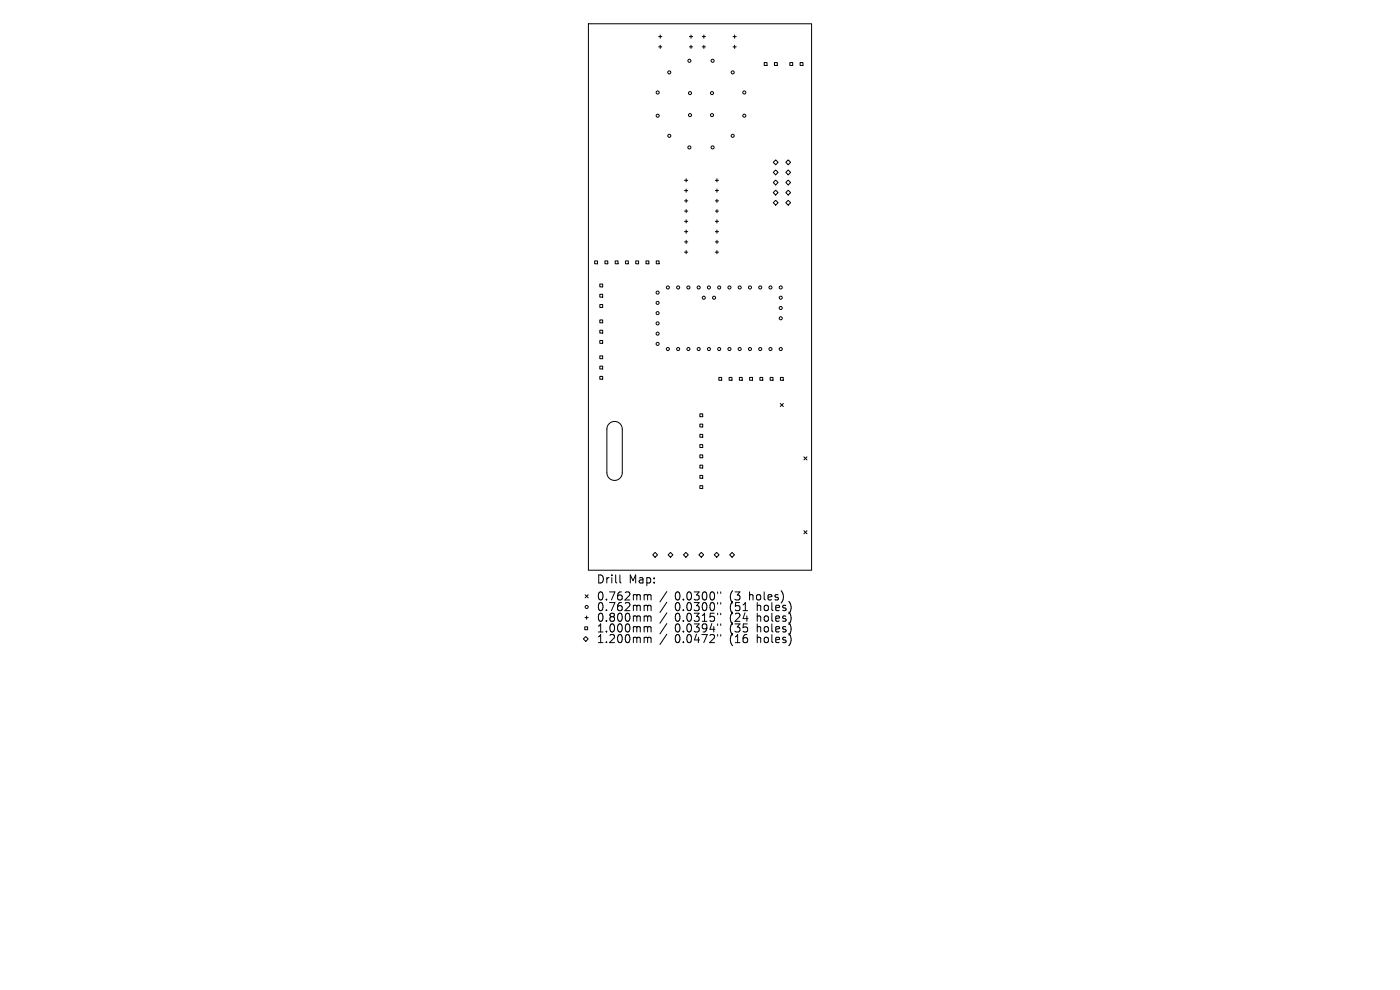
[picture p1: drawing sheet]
<svg xmlns="http://www.w3.org/2000/svg" width="297mm" height="210mm" viewBox="0 0 297 210" stroke-linecap="round" stroke-linejoin="round" font-family="sans-serif">
<defs><g id="words">
<g font-size="2.4">
<text x="126.5" y="124">Drill</text>
<text x="133.4" y="124">Map:</text>
<text x="126.5" y="127.6">0.762mm</text>
<text x="126.5" y="129.9">0.762mm</text>
<text x="143.2" y="127.6">0.0300&quot;</text>
<text x="143.2" y="129.9">0.0300&quot;</text>
<text x="154.9" y="127.6">(3</text>
<text x="154.9" y="129.9">(51</text>
<text x="159.2" y="127.6">holes)</text>
<text x="160.8" y="129.9">holes)</text>
<text x="126.5" y="132.1">0.800mm</text>
<text x="126.5" y="134.4">1.000mm</text>
<text x="126.5" y="136.7">1.200mm</text>
<text x="143.2" y="132.1">0.0315&quot;</text>
<text x="143.2" y="134.4">0.0394&quot;</text>
<text x="143.2" y="136.7">0.0472&quot;</text>
<text x="154.9" y="132.1">(24</text>
<text x="154.9" y="134.4">(35</text>
<text x="154.9" y="136.7">(16</text>
<text x="160.8" y="132.1">holes)</text>
<text x="160.8" y="134.4">holes)</text>
<text x="160.8" y="136.7">holes)</text>
</g>
</g></defs>
<g fill="none" stroke="#000" stroke-width=".21">
<path d="M124.8 5h47.4v116h-47.4zM139.7 7.8h.7M139.7 9.9h.7M140.1 7.4v.7M140.1 9.6v.7M146.3 7.8h.6M146.3 9.9h.6M146.6 7.4v.7M146.6 9.6v.7M149 7.8h.7M149 9.9h.7M149.3 7.4v.7"/>
<path d="M149.3 9.6v.7M155.5 7.8h.7M155.5 9.9h.7M155.8 7.4v.7M155.8 9.6v.7M162.1 13.3h.6v.6h-.6zM164.3 13.3h.6v.6h-.6zM167.6 13.3h.6v.6h-.6zM169.7 13.3h.6v.6h-.6zM145.2 38.3h.7M145.6 37.9v.7M151.8 38.3h.6"/>
<path d="M152.1 37.9v.7M164 34.4l.6-.5 .5 .5-.5 .5zM164 36.6l.6-.5 .5 .5-.5 .5zM164 38.7l.6-.5 .5 .5-.5 .5zM166.7 36.6l.5-.5 .5 .5-.5 .5zM167.2 33.9l.5 .5-.5 .5-.5-.5zM167.2 38.2l.5 .5-.5 .5-.5-.5zM126.2 55.4h.6v.6h-.6zM128.3 55.4h.6v.6h-.6zM130.5 55.4h.6v.6h-.6zM132.7 55.4h.6v.6h-.6zM134.9 55.4h.6v.6h-.6z"/>
<path d="M137 55.4h.6v.6h-.6zM139.2 55.4h.6v.6h-.6zM145.2 40.4h.7M145.2 42.6h.7M145.2 44.8h.7M145.2 47h.7M145.2 49.1h.7M145.2 51.3h.7M145.2 53.5h.7M145.6 40.1v.7M145.6 42.3v.6M145.6 44.4v.7"/>
<path d="M145.6 46.6v.7M145.6 48.8v.7M145.6 51v.7M145.6 53.1v.7M151.8 40.4h.6M151.8 42.6h.6M151.8 44.8h.6M151.8 47h.6M151.8 49.1h.6M151.8 51.3h.6M151.8 53.5h.6M152.1 40.1v.7"/>
<path d="M152.1 42.3v.6M152.1 44.4v.7M152.1 46.6v.7M152.1 48.8v.7M152.1 51v.7M152.1 53.1v.7M164 40.9l.6-.6 .5 .6-.5 .5zM164 43l.6-.5 .5 .5-.5 .5zM166.7 40.9l.5-.6 .5 .6-.5 .5zM166.7 43l.5-.5 .5 .5-.5 .5zM127.2 60.3h.7v.6h-.7zM127.2 62.4h.7v.6h-.7z"/>
<path d="M127.2 64.6h.7v.6h-.7zM127.2 67.9h.7v.6h-.7zM127.2 70h.7v.7h-.7zM127.2 72.2h.7v.6h-.7zM127.2 75.5h.7v.6h-.7zM127.2 77.7h.7v.6h-.7zM127.2 79.8h.7v.6h-.7zM129.2 89.9a1.63 1.63 0 0 1 1.8-.4 1.63 1.63 0 0 1 1 1.5v9.3a1.63 1.63 0 0 1-1.6 1.6 1.63 1.63 0 0 1-1.7-1.6v-9.3zM148.5 87.8h.6v.6h-.6zM148.5 90h.6v.6h-.6zM148.5 92.1h.6v.6h-.6zM148.5 94.3h.6v.6h-.6z"/>
<path d="M148.5 96.5h.6v.6h-.6zM148.5 98.7h.6v.6h-.6zM152.5 80.1h.6v.6h-.6zM154.7 80.1h.6v.6h-.6zM156.9 80.1h.6v.6h-.6zM159 80.1h.6v.6h-.6zM161.2 80.1h.6v.6h-.6zM163.4 80.1h.6v.6h-.6zM165.5 85.6l.7 .6M165.6 80.1h.6v.6h-.6zM166.2 85.6l-.7 .6M170.5 96.9l.7 .7"/>
<path d="M171.2 96.9l-.7 .7M138.5 117.7l.5-.5 .5 .5-.5 .5zM142.2 117.2l.6 .5-.6 .5-.5-.5zM145 117.7l.5-.5 .5 .5-.5 .5zM148.5 100.8h.6v.7h-.6zM148.5 103h.6v.6h-.6zM148.8 117.2l.5 .5-.5 .5-.5-.5zM151.5 117.7l.5-.5 .6 .5-.6 .5zM155.3 117.2l.5 .5-.5 .5-.5-.5zM170.5 112.6l.7 .6M171.2 112.6l-.7 .6M123.8 135.5l.5-.5 .5 .5-.5 .6z"/>
<path d="M124.1 133h.6v.6h-.6zM124.1 131h.7M124.1 126.2l.7 .6M124.4 130.7v.7M124.8 126.2l-.7 .6M131.5 122v1.4l.3 .3M136.9 126.1l.4 .1 .1 .2M136.9 128.4h.2l.3 .2M136.9 130.7h.4l.1 .2M136.9 132.9l.4 .1 .1 .2M136.9 135.2l.4 .1 .1 .1M137.4 126.4l.2-.3 .4 .1 .1 1.1"/>
<path d="M137.4 126.4v.9M137.4 128.6v.9M137.4 130.9v.9M137.4 133.2v.9M137.4 135.4v.9M137.4 128.6l.2-.2 .4 .1 .1 1M137.4 130.9l.2-.2h.4l.1 1.1M137.4 133.2l.2-.3 .4 .1 .1 1.1M137.4 135.4l.2-.2 .4 .1 .1 1M141.5 125.5l-1.5 2.2M141.5 127.7l-1.5 2.2M141.5 130l-1.5 2.2"/>
<path d="M141.5 132.3l-1.5 2.2M141.5 134.5l-1.5 2.2M152.2 125.6v.3M152.2 127.8v.3M152.2 130.1v.3M152.2 132.3v.4M152.2 134.6v.3M152.9 125.6v.3M152.9 127.8v.3M152.9 130.1v.3M152.9 132.3v.4M152.9 134.6v.3"/>
<circle cx="139.5" cy="19.6" r=".33"/>
<circle cx="142" cy="15.4" r=".33"/>
<circle cx="146.2" cy="12.9" r=".33"/>
<circle cx="146.4" cy="19.8" r=".33"/>
<circle cx="151" cy="19.8" r=".33"/>
<circle cx="151.2" cy="12.9" r=".33"/>
<circle cx="155.4" cy="15.4" r=".33"/>
<circle cx="157.9" cy="19.6" r=".33"/>
<circle cx="139.5" cy="24.5" r=".33"/>
<circle cx="142" cy="28.8" r=".33"/>
<circle cx="146.2" cy="31.3" r=".33"/>
<circle cx="146.4" cy="24.4" r=".33"/>
<circle cx="151" cy="24.4" r=".33"/>
<circle cx="151.2" cy="31.3" r=".33"/>
<circle cx="155.4" cy="28.8" r=".33"/>
<circle cx="157.9" cy="24.5" r=".33"/>
<circle cx="139.5" cy="70.8" r=".33"/>
<circle cx="139.5" cy="68.6" r=".33"/>
<circle cx="139.5" cy="66.4" r=".33"/>
<circle cx="139.5" cy="73" r=".33"/>
<circle cx="139.5" cy="62.1" r=".33"/>
<circle cx="139.5" cy="64.2" r=".33"/>
<circle cx="141.7" cy="61" r=".33"/>
<circle cx="141.7" cy="74" r=".33"/>
<circle cx="143.9" cy="74" r=".33"/>
<circle cx="143.9" cy="61" r=".33"/>
<circle cx="146" cy="61" r=".33"/>
<circle cx="146" cy="74" r=".33"/>
<circle cx="148.2" cy="61" r=".33"/>
<circle cx="148.2" cy="74" r=".33"/>
<circle cx="149.3" cy="63.2" r=".33"/>
<circle cx="150.4" cy="61" r=".33"/>
<circle cx="150.4" cy="74" r=".33"/>
<circle cx="151.5" cy="63.2" r=".33"/>
<circle cx="152.6" cy="61" r=".33"/>
<circle cx="152.6" cy="74" r=".33"/>
<circle cx="154.7" cy="61" r=".33"/>
<circle cx="154.7" cy="74" r=".33"/>
<circle cx="156.9" cy="61" r=".33"/>
<circle cx="156.9" cy="74" r=".33"/>
<circle cx="159.1" cy="61" r=".33"/>
<circle cx="159.1" cy="74" r=".33"/>
<circle cx="161.3" cy="61" r=".33"/>
<circle cx="161.3" cy="74" r=".33"/>
<circle cx="163.5" cy="61" r=".33"/>
<circle cx="163.5" cy="74" r=".33"/>
<circle cx="165.6" cy="67.5" r=".33"/>
<circle cx="165.6" cy="65.3" r=".33"/>
<circle cx="165.6" cy="61" r=".33"/>
<circle cx="165.6" cy="63.2" r=".33"/>
<circle cx="165.6" cy="74" r=".33"/>
<circle cx="124.5" cy="128.8" r=".33"/>
</g>
<use href="#words"/>
</svg>
